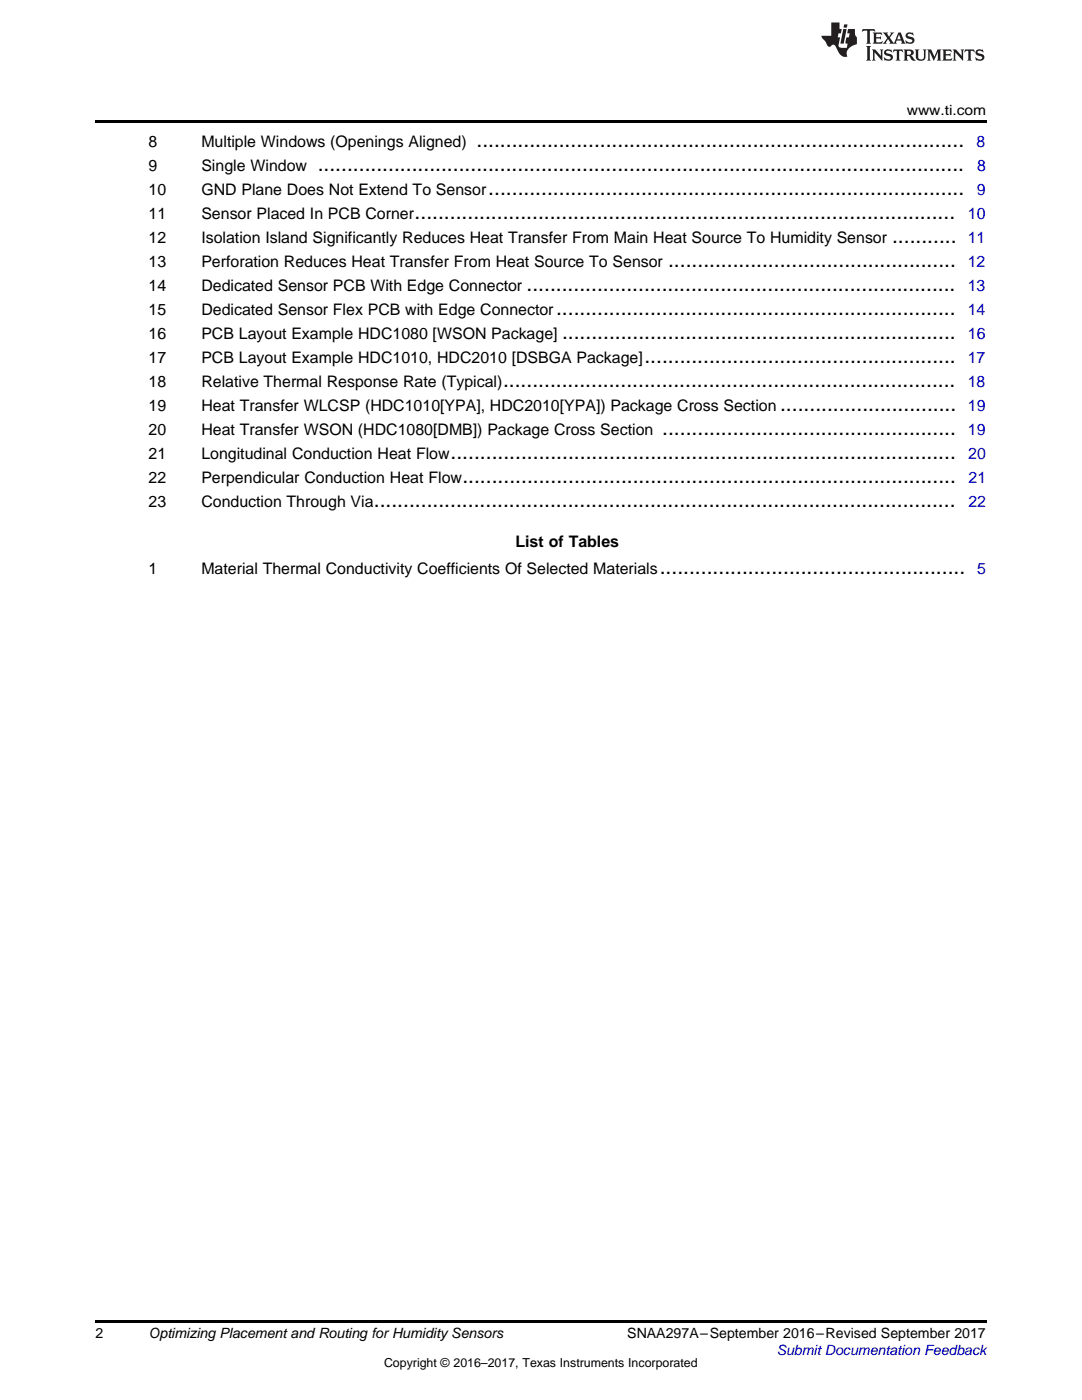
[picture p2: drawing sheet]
<svg xmlns="http://www.w3.org/2000/svg" width="216mm" height="279mm" viewBox="0 0 216 279" stroke-linecap="round" stroke-linejoin="round" font-family="sans-serif">
<defs><g id="words">
<g font-size="4.2">
<text x="95.1" y="29.2">...................................................................................</text>
<text x="63.4" y="34">..............................................................................................................</text>
<text x="97.4" y="38.8">.................................................................................</text>
<text x="82.7" y="43.6">............................................................................................</text>
<text x="133.3" y="53.2">.................................................</text>
<text x="178" y="48.4">...........</text>
<text x="105.1" y="58">.........................................................................</text>
<text x="111" y="62.8">....................................................................</text>
<text x="112.1" y="67.6">...................................................................</text>
<text x="100.4" y="77.2">.............................................................................</text>
<text x="128.6" y="72.4">.....................................................</text>
<text x="155.7" y="82">..............................</text>
<text x="132.1" y="86.8">..................................................</text>
<text x="89.9" y="91.6">......................................................................................</text>
<text x="74.6" y="101.2">...................................................................................................</text>
<text x="92.3" y="96.4">....................................................................................</text>
<text x="131.6" y="114.6">....................................................</text>
</g>
<g font-size="3.2">
<text x="29.6" y="29.2">8</text>
<text x="40.2" y="29.2">Multiple Windows (Openings Aligned)</text>
<text x="29.6" y="34">9</text>
<text x="40.2" y="34">Single Window</text>
<text x="29.6" y="38.8">10</text>
<text x="40.2" y="38.8">GND Plane Does Not Extend To Sensor</text>
<text x="29.6" y="43.6">11</text>
<text x="40.2" y="43.6">Sensor Placed In PCB Corner</text>
<text x="29.6" y="48.4">12</text>
<text x="29.6" y="53.2">13</text>
<text x="40.2" y="48.4">Isolation Island Significantly Reduces Heat Transfer From Main Heat Source To Humidity Sensor</text>
<text x="40.2" y="53.2">Perforation Reduces Heat Transfer From Heat Source To Sensor</text>
<text x="29.6" y="58">14</text>
<text x="40.2" y="58">Dedicated Sensor PCB With Edge Connector</text>
<text x="29.6" y="62.8">15</text>
<text x="40.2" y="62.8">Dedicated Sensor Flex PCB with Edge Connector</text>
<text x="29.6" y="67.6">16</text>
<text x="40.2" y="67.6">PCB Layout Example HDC1080 [WSON Package]</text>
<text x="29.6" y="72.4">17</text>
<text x="29.6" y="77.2">18</text>
<text x="40.2" y="72.4">PCB Layout Example HDC1010, HDC2010 [DSBGA Package]</text>
<text x="40.2" y="77.2">Relative Thermal Response Rate (Typical)</text>
<text x="29.6" y="82">19</text>
<text x="40.2" y="82">Heat Transfer WLCSP (HDC1010[YPA], HDC2010[YPA]) Package Cross Section</text>
<text x="29.6" y="86.8">20</text>
<text x="40.2" y="86.8">Heat Transfer WSON (HDC1080[DMB]) Package Cross Section</text>
<text x="29.6" y="91.6">21</text>
<text x="40.2" y="91.6">Longitudinal Conduction Heat Flow</text>
<text x="29.6" y="96.4">22</text>
<text x="29.6" y="101.2">23</text>
<text x="40.2" y="96.4">Perpendicular Conduction Heat Flow</text>
<text x="40.2" y="101.2">Conduction Through Via</text>
<text x="102.9" y="109.1">List of Tables</text>
<text x="29.6" y="114.6">1</text>
<text x="40.2" y="114.6">Material Thermal Conductivity Coefficients Of Selected Materials</text>
</g>
<g font-size="3.2" fill="#00f">
<text x="194.9" y="29.2">8</text>
<text x="195" y="34">8</text>
<text x="194.9" y="38.8">9</text>
<text x="193.1" y="43.6">10</text>
<text x="193.1" y="48.4">11</text>
<text x="193.1" y="53.2">12</text>
<text x="193.1" y="58">13</text>
<text x="193.1" y="62.8">14</text>
<text x="193.1" y="67.6">16</text>
<text x="193.1" y="72.4">17</text>
<text x="193.1" y="77.2">18</text>
<text x="193.1" y="82">19</text>
<text x="193.1" y="86.8">19</text>
<text x="193.2" y="91.6">20</text>
<text x="193.2" y="101.2">22</text>
<text x="193.3" y="96.4">21</text>
<text x="195" y="114.6">5</text>
</g>
<g font-size="2.8">
<text x="180.9" y="23">www.ti.com</text>
<text x="19" y="267">2</text>
<text x="29.6" y="267.1">Optimizing Placement and Routing for Humidity Sensors</text>
<text x="125.2" y="267.1">SNAA297A–September 2016–Revised September 2017</text>
</g>
<text font-size="2.8" fill="#00f" x="155" y="270.4">Submit Documentation Feedback</text>
<text font-size="2.5" x="76.6" y="272.7">Copyright © 2016–2017, Texas Instruments Incorporated</text>
</g></defs>
<path d="M19 24h177.8v.6h-177.8zM19 263.5h177.8v.6h-177.8z" fill="#000"/>
<g fill="#231f20">
<path d="M172.1 5.8l-.1 .6 .5-.3h.5v.2v2.1l-.2 .3h1l-.2-.3v-2.1v-.2h.6l.4 .3-.1-.6zM174.1 6.5l.3 .4v1.5l-.3 .3h1.9l.1-.5a1.04 1.04 0 0 1-1.3 .1v-.6h.6l.4 .2v-.7l-.4 .2h-.6l.1-.6h.7l.4 .2-.1-.5zM176.1 6.5l.9 1.1-.9 1.1h.8l-.1-.2 .4-.7 .4 .7-.2 .2h1.6l-.2-.2 .1-.4h.9l.2 .4-.2 .2h.9l-.2-.3-.8-1.9h-.5l-.9 2.1-.7-1.1 .8-1h-.8l.1 .3-.3 .5-.4-.6 .2-.2zM179.4 6.9l.3 .9h-.7zM180.9 6.6a.63 .63 0 0 0-.2 .7 .63 .63 0 0 0 .6 .4l.6 .2 .1 .2a.75 .75 0 0 1-.7 .4 .75 .75 0 0 1-.6-.5l.1 .7 .2-.1a1.11 1.11 0 0 0 1.5-.5 1.13 1.13 0 0 0-1.3-.9l-.1-.3a1.04 1.04 0 0 1 1.2 .2l-.1-.6-.2 .1-.5-.1zM172.8 9.2l.3 .3v2.2l-.3 .4h1l-.2-.4v-2.2l.2-.3zM174 9.9l.2 .3v1.5l-.2 .4h.7l-.2-.4v-1.3l1.6 1.7v-1.9l.2-.3h-.7l.2 .3v.9l-1.2-1.2zM176.6 10a.62 .62 0 0 0-.2 .7 .62 .62 0 0 0 .6 .4l.6 .2 .1 .2a.76 .76 0 0 1-.7 .4 .76 .76 0 0 1-.6-.5l.1 .7 .1-.1a1.11 1.11 0 0 0 1.6-.6 1.13 1.13 0 0 0-1.3-.8l-.1-.3a1.04 1.04 0 0 1 1.2 .1l-.1-.5-.2 .1-.5-.2zM178.3 9.9l-.1 .6a.61 .61 0 0 1 .7-.3v1.5l-.2 .4h1l-.3-.4v-1.5a.63 .63 0 0 1 .8 .3l-.1-.6zM180.3 9.9l.2 .3v1.5l-.2 .4h.9l-.2-.2v-.7l.6 .2a.76 .76 0 0 0 1.1 .6l-1-.9a.58 .58 0 0 0 .6-.6 .58 .58 0 0 0-.5-.6zM181 10.2l.1-.1a.45 .45 0 0 1 .6 .1 .45 .45 0 0 1 .1 .5l-.8 .2zM182.5 9.9l.2 .2a2.17 2.17 0 0 0 .4 1.9 .99 .99 0 0 0 1.6-.7v-1.1l.2-.3h-.8l.2 .2a1.92 1.92 0 0 1-.2 1.7 .6 .6 0 0 1-.9-.5v-1.1l.2-.3zM185 9.9l.2 .3v1.5l-.2 .4h.7l-.2-.4v-1.4l.8 1.8 .8-1.8v1.4l-.2 .4h1l-.3-.4v-1.5l.3-.3h-.8l-.7 1.4-.6-1.4zM188 9.9l.2 .3v1.5l-.2 .4h1.8l.2-.6a1.04 1.04 0 0 1-1.3 .2v-.6h.6l.4 .1v-.6l-.4 .2h-.6l.1-.6h.7l.4 .2-.1-.5zM190.1 9.9l.2 .3v1.5l-.2 .4h.7l-.2-.4v-1.3l1.6 1.7v-1.9l.2-.3h-.7l.2 .3v.9l-1.1-1.2zM192.6 9.9l-.1 .6a.61 .61 0 0 1 .7-.3v1.5l-.2 .4h.9l-.2-.4v-1.5a.63 .63 0 0 1 .8 .3l-.2-.6zM194.9 10a.62 .62 0 0 0-.2 .7 .62 .62 0 0 0 .6 .4l.5 .2 .2 .2a.76 .76 0 0 1-.7 .4 .76 .76 0 0 1-.7-.5l.2 .7 .1-.1a1.11 1.11 0 0 0 1.5-.6 1.13 1.13 0 0 0-1.2-.8l-.1-.3a1.04 1.04 0 0 1 1.2 .1l-.2-.5-.2 .1-.5-.2z"/>
<path d="M165.9 4.5v2.6h-2l.1 .4 .8 .9a.91 .91 0 0 0 .9 .9 .56 .56 0 0 1 .5-.4 .56 .56 0 0 1 .5 .3l.4 .8a1.53 1.53 0 0 0 2 1.3 1.54 1.54 0 0 1 1-2.1l.9-.4-.1-1.4a1.52 1.52 0 0 1-.3-1.6h-1.4l-.2 .9h.5l-.1 .8h-.5l-.2 .9v.2l.4 .1-.1 .9a1.93 1.93 0 0 1-1.7-.3l.3-1.8h-.4l.1-.8h.5l.2-.9h-.5v-1.3zM168.3 5.8l-.6 2.9h.7l.5-2.9zM168.4 4.9l-.1 .6h.7l.1-.6z"/>
</g>
<use href="#words"/>
</svg>
